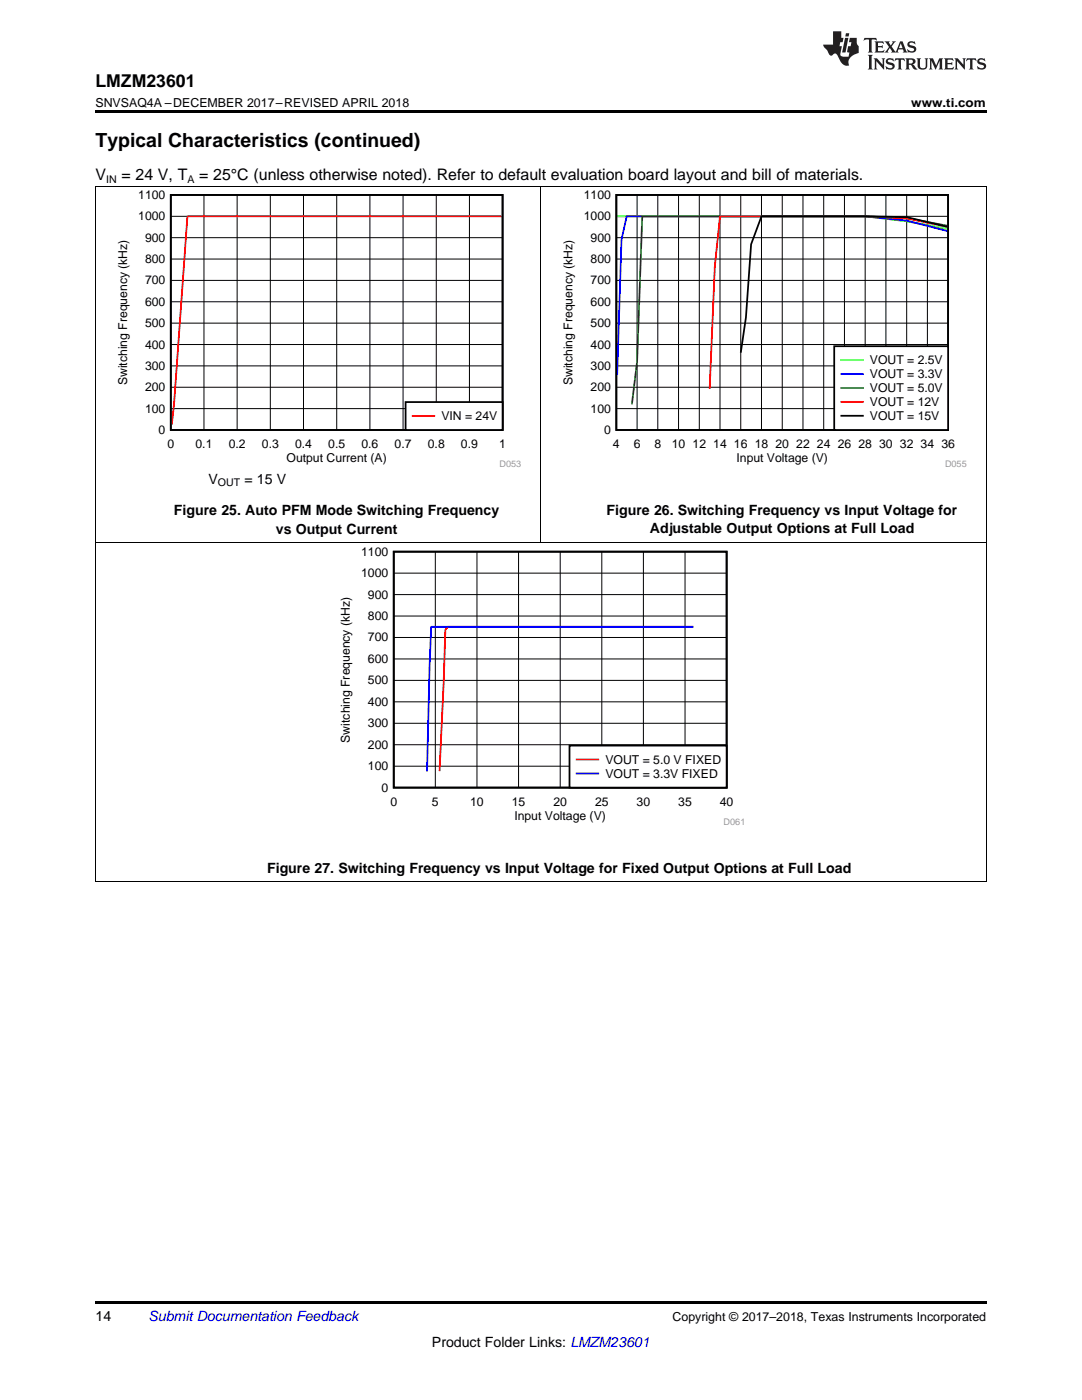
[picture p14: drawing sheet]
<svg xmlns="http://www.w3.org/2000/svg" width="216mm" height="279mm" viewBox="0 0 216 279" stroke-linecap="round" stroke-linejoin="round" font-family="sans-serif">
<defs><g id="words">
<text font-size="3.9" x="19" y="29.3">Typical Characteristics (continued)</text>
<text font-size="3.5" x="19" y="17.3">LMZM23601</text>
<g font-size="3.2">
<text x="19" y="36">V</text>
<text x="24.2" y="36">= 24 V, T</text>
<text x="39.8" y="36">= 25°C (unless otherwise noted). Refer to default evaluation board layout and bill of materials.</text>
</g>
<g font-size="2.8">
<text x="41.6" y="96.5">V</text>
<text x="48.8" y="96.5">= 15 V</text>
<text x="34.7" y="102.9">Figure 25. Auto PFM Mode Switching Frequency</text>
<text x="55.1" y="106.6">vs Output Current</text>
<text x="121" y="102.9">Figure 26. Switching Frequency vs Input Voltage for</text>
<text x="129.7" y="106.4">Adjustable Output Options at Full Load</text>
<text x="53.3" y="174.3">Figure 27. Switching Frequency vs Input Voltage for Fixed Output Options at Full Load</text>
<text x="19" y="263.6">14</text>
<text x="86.2" y="268.9">Product Folder Links: LMZM23601</text>
</g>
<text font-size="2.8" fill="#0000c8" x="29.6" y="263.6">Submit Documentation Feedback</text>
<g font-size="2.5">
<text x="19" y="21.4">SNVSAQ4A –DECEMBER 2017–REVISED APRIL 2018</text>
<text x="181.8" y="21.4">www.ti.com</text>
<text x="134.2" y="263.6">Copyright © 2017–2018, Texas Instruments Incorporated</text>
</g>
<g font-size="2.4">
<text x="27.6" y="39.7">1100</text>
<text x="116.5" y="39.7">1100</text>
<text x="27.6" y="44">1000</text>
<text x="116.5" y="44">1000</text>
<text x="28.9" y="52.5">800</text>
<text x="28.9" y="48.2">900</text>
<text x="117.8" y="52.5">800</text>
<text x="117.8" y="48.2">900</text>
<text x="28.9" y="56.8">700</text>
<text x="117.8" y="56.8">700</text>
<text x="28.9" y="65.3">500</text>
<text x="28.9" y="61">600</text>
<text x="117.8" y="65.3">500</text>
<text x="117.8" y="61">600</text>
<text x="28.9" y="69.6">400</text>
<text x="117.8" y="69.6">400</text>
<text x="25.4" y="76.9" transform="rotate(-90 25.4 76.9)">Switching Frequency (kHz)</text>
<text x="28.9" y="73.8">300</text>
<text x="114.3" y="76.9" transform="rotate(-90 114.3 76.9)">Switching Frequency (kHz)</text>
<text x="117.8" y="73.8">300</text>
<text x="173.6" y="72.7">VOUT = 2.5V</text>
<text x="173.6" y="75.5">VOUT = 3.3V</text>
<text x="28.9" y="82.3">100</text>
<text x="28.9" y="78.1">200</text>
<text x="88.1" y="83.9">VIN = 24V</text>
<text x="117.8" y="82.3">100</text>
<text x="117.8" y="78.1">200</text>
<text x="173.6" y="78.3">VOUT = 5.0V</text>
<text x="173.6" y="81.1">VOUT = 12V</text>
<text x="173.6" y="83.8">VOUT = 15V</text>
<text x="31.7" y="86.6">0</text>
<text x="33.4" y="89.4">0</text>
<text x="39" y="89.4">0.1</text>
<text x="45.6" y="89.4">0.2</text>
<text x="52.3" y="89.4">0.3</text>
<text x="58.9" y="89.4">0.4</text>
<text x="65.5" y="89.4">0.5</text>
<text x="72.1" y="89.4">0.6</text>
<text x="78.7" y="89.4">0.7</text>
<text x="85.4" y="89.4">0.8</text>
<text x="92" y="89.4">0.9</text>
<text x="99.6" y="89.4">1</text>
<text x="120.6" y="86.6">0</text>
<text x="122.3" y="89.4">4</text>
<text x="126.4" y="89.4">6</text>
<text x="130.6" y="89.4">8</text>
<text x="134" y="89.4">10</text>
<text x="138.2" y="89.4">12</text>
<text x="142.3" y="89.4">14</text>
<text x="146.5" y="89.4">16</text>
<text x="150.6" y="89.4">18</text>
<text x="154.7" y="89.4">20</text>
<text x="158.9" y="89.4">22</text>
<text x="163" y="89.4">24</text>
<text x="167.2" y="89.4">26</text>
<text x="171.3" y="89.4">28</text>
<text x="175.4" y="89.4">30</text>
<text x="179.6" y="89.4">32</text>
<text x="183.7" y="89.4">34 36</text>
<text x="57.2" y="92.2">Output Current (A)</text>
<text x="147" y="92.2">Input Voltage (V)</text>
<text x="72.1" y="110.9">1100</text>
<text x="72.1" y="115.2">1000</text>
<text x="73.4" y="119.5">900</text>
<text x="73.4" y="123.7">800</text>
<text x="73.4" y="128">700</text>
<text x="73.4" y="136.6">500</text>
<text x="73.4" y="132.3">600</text>
<text x="73.4" y="140.9">400</text>
<text x="69.8" y="148.2" transform="rotate(-90 69.8 148.2)">Switching Frequency (kHz)</text>
<text x="73.4" y="149.4">200</text>
<text x="73.4" y="145.1">300</text>
<text x="73.4" y="153.7">100</text>
<text x="120.8" y="152.4">VOUT = 5.0 V FIXED</text>
<text x="120.8" y="155.2">VOUT = 3.3V FIXED</text>
<text x="76.1" y="158">0</text>
<text x="77.9" y="160.8">0</text>
<text x="86.2" y="160.8">5</text>
<text x="93.8" y="160.8">10</text>
<text x="102.1" y="160.8">15</text>
<text x="110.4" y="160.8">20</text>
<text x="118.7" y="160.8">25</text>
<text x="127" y="160.8">30</text>
<text x="135.3" y="160.8">35</text>
<text x="143.6" y="160.8">40</text>
<text x="102.6" y="163.6">Input Voltage (V)</text>
</g>
<g font-size="2.1">
<text x="21.2" y="36.6">IN</text>
<text x="37.4" y="36.6">A</text>
<text x="43.5" y="97.1">OUT</text>
</g>
<g font-size="1.8" fill="#999">
<text x="99.7" y="93.2">D053</text>
<text x="188.6" y="93.2">D055</text>
<text x="144.4" y="164.6">D061</text>
</g>
</g></defs>
<path d="M19 259.7h177.8v.5h-177.8z" fill="#000"/>
<path d="M19.1 108.3v67.7M196.8 108.3v67.7M19 176h177.8" fill="none" stroke="#000" stroke-width=".2"/>
<path d="M67.5 109.1h80.9v55.6h-80.9z" fill-rule="evenodd" fill="#fff"/>
<path d="M78.6 110.1h66.4v47.1h-66.4z" fill="none" stroke="#000" stroke-width=".36"/>
<g fill="none" stroke="#000" stroke-width=".2">
<path d="M78.6 118.7h66.4M78.6 114.4h66.4M86.9 110.1v47.1M95.2 110.1v47.1M103.5 110.1v47.1M111.8 110.1v47.1M120.1 110.1v47.1M128.4 110.1v47.1M136.7 110.1v47.1M78.6 135.8h66.4M78.6 131.5h66.4M78.6 127.2h66.4"/>
<path d="M78.6 122.9h66.4M78.6 152.9h66.4M78.6 148.6h66.4M78.6 144.3h66.4M78.6 140.1h66.4"/>
</g>
<path d="M138.4 125.1h-49l-.5 .6-1.2 28.2" fill="none" stroke="#f00" stroke-width=".36"/>
<path d="M138.4 125.1h-52.4l-.8 28.9" fill="none" stroke="#00f" stroke-width=".36"/>
<path d="M113.6 148.8h31.4v8.4h-31.4z" fill-rule="evenodd" fill="#fff"/>
<path d="M113.6 148.8h31.4v8.4h-31.4z" fill="none" stroke="#000" stroke-width=".36"/>
<path d="M115.1 151.6h4.3" fill="none" stroke="#f00" stroke-width=".36"/>
<path d="M115.1 154.4h4.3" fill="none" stroke="#00f" stroke-width=".36"/>
<path d="M19.1 37.3v71M107.9 37.3v71M196.8 37.3v71M19 108.3h177.8" fill="none" stroke="#000" stroke-width=".2"/>
<path d="M23 37.9h81v55.4h-81z" fill-rule="evenodd" fill="#fff"/>
<path d="M34.1 38.9h66.2v46.9h-66.2z" fill="none" stroke="#000" stroke-width=".35"/>
<g fill="none" stroke="#000" stroke-width=".2">
<path d="M40.7 38.9v46.9M47.3 38.9v46.9M53.9 38.9v46.9M60.6 38.9v46.9M67.2 38.9v46.9M73.8 38.9v46.9M80.4 38.9v46.9M87.1 38.9v46.9M93.7 38.9v46.9M34.1 56h66.2M34.1 51.7h66.2M34.1 47.4h66.2"/>
<path d="M34.1 43.2h66.2M34.1 77.3h66.2M34.1 73h66.2M34.1 68.8h66.2M34.1 64.5h66.2M34.1 60.2h66.2M34.1 81.5h66.2"/>
</g>
<path d="M100.1 43.2h-62.7l-2.7 37.3-.5 4.3" fill="none" stroke="#f00" stroke-width=".35"/>
<path d="M80.9 80.2h19.4v5.6h-19.4z" fill-rule="evenodd" fill="#fff"/>
<path d="M80.9 80.2h19.4v5.6h-19.4z" fill="none" stroke="#000" stroke-width=".35"/>
<path d="M82.4 83h4.2" fill="none" stroke="#f00" stroke-width=".35"/>
<path d="M111.9 37.9h81v55.4h-81z" fill-rule="evenodd" fill="#fff"/>
<path d="M123 38.9h66.2v46.9h-66.2zM189 45.3l-8.1-2-8.3-.1h-20.7l-2 5.6-1.1 14.6-1 7" fill="none" stroke="#000" stroke-width=".35"/>
<g fill="none" stroke="#000" stroke-width=".2">
<path d="M127.1 38.9v46.9M131.3 38.9v46.9M135.4 38.9v46.9M139.5 38.9v46.9M143.7 38.9v46.9M147.8 38.9v46.9M151.9 38.9v46.9M156.1 38.9v46.9M160.2 38.9v46.9M164.4 38.9v46.9M168.5 38.9v46.9M172.6 38.9v46.9"/>
<path d="M176.8 38.9v46.9M180.9 38.9v46.9M185.1 38.9v46.9M123 56h66.2M123 51.7h66.2M123 47.4h66.2M123 43.2h66.2M123 77.3h66.2M123 73h66.2M123 68.8h66.2M123 64.5h66.2M123 60.2h66.2"/>
<path d="M123 81.5h66.2"/>
</g>
<path d="M123.1 43.2h49.5l8.3 1 8.1 1.5" fill="none" stroke="#0f0" stroke-width=".35"/>
<path d="M189 46.1l-8.1-2.1-8.3-.8h-47.6l-1 4.7-.9 26.9" fill="none" stroke="#00f" stroke-width=".35"/>
<path d="M189 45.1l-8.1-1.6-8.3-.3h-44.4l-1.1 29-1 8.5" fill="none" stroke="#008000" stroke-width=".35"/>
<path d="M189 45.3l-8.1-1.7-8.3-.4h-28.9l-1.1 10-1 24.4" fill="none" stroke="#f00" stroke-width=".35"/>
<path d="M166.5 69.1h22.7v16.7h-22.7z" fill-rule="evenodd" fill="#fff"/>
<path d="M166.5 69.1h22.7v16.7h-22.7zM167.9 83h4.3" fill="none" stroke="#000" stroke-width=".35"/>
<path d="M167.9 71.9h4.3" fill="none" stroke="#0f0" stroke-width=".35"/>
<path d="M167.9 74.6h4.3" fill="none" stroke="#00f" stroke-width=".35"/>
<path d="M167.9 77.4h4.3" fill="none" stroke="#008000" stroke-width=".35"/>
<path d="M167.9 80.2h4.3" fill="none" stroke="#f00" stroke-width=".35"/>
<path d="M19 37.2h177.8" fill="none" stroke="#000" stroke-width=".2"/>
<path d="M19 22h177.8v.5h-177.8z" fill="#000"/>
<g fill="#231f20">
<path d="M172.5 7.6l-.1 .5 .4-.2h.6v.1v2.1l-.2 .4h.9l-.2-.4v-2.1l.1-.1h.5l.5 .2-.2-.5zM174.5 8.3l.2 .3v1.5l-.2 .4h1.8l.2-.6a1.04 1.04 0 0 1-1.3 .2v-.7h.6l.3 .2v-.6l-.3 .2h-.6v-.6l.8-.1 .4 .3-.2-.5zM176.5 8.3l.9 1.1-.9 1.1h.8l-.2-.2 .4-.7 .5 .7-.2 .2h1.5l-.2-.2 .2-.4h.9l.1 .4-.2 .2h1l-.3-.3-.7-1.9h-.5l-.9 2-.8-1 .9-1h-.8l.1 .3-.4 .5-.3-.6 .1-.2zM179.7 8.6l.4 1h-.7zM181.3 8.4a.63 .63 0 0 0-.2 .7 .63 .63 0 0 0 .6 .4l.6 .2 .1 .2a.75 .75 0 0 1-.7 .4 .75 .75 0 0 1-.6-.5l.1 .7 .1-.1a1.11 1.11 0 0 0 1.5-.6 1.13 1.13 0 0 0-1.2-.8l-.1-.4a1.04 1.04 0 0 1 1.2 .2l-.2-.5-.2 .1-.4-.2zM173.2 10.9l.2 .4v2.2l-.2 .4h1l-.3-.4v-2.2l.3-.4zM174.3 11.6l.3 .4v1.5l-.3 .4h.8l-.2-.4v-1.3l1.5 1.7v-1.9l.2-.4h-.7l.2 .4v.9l-1.1-1.3zM177 11.8a.62 .62 0 0 0-.2 .7 .62 .62 0 0 0 .6 .4l.6 .1 .1 .3a.76 .76 0 0 1-.7 .3 .76 .76 0 0 1-.7-.4l.2 .7 .1-.1a1.11 1.11 0 0 0 1.5-.6 1.13 1.13 0 0 0-1.2-.8l-.1-.4a1.04 1.04 0 0 1 1.2 .2l-.2-.6-.2 .1-.5-.1zM178.7 11.6l-.2 .6a.61 .61 0 0 1 .8-.3v1.6l-.2 .4h.9l-.2-.4v-1.6a.63 .63 0 0 1 .7 .3l-.1-.6zM180.6 11.6l.3 .4v1.5l-.3 .4h1l-.2-.2-.1-.8 .6 .2a.76 .76 0 0 0 1.2 .7l-1-1a.58 .58 0 0 0 .6-.5 .58 .58 0 0 0-.5-.6zM181.4 11.9h.1a.45 .45 0 0 1 .5 .1 .45 .45 0 0 1 .1 .5l-.8 .2zM182.9 11.6l.2 .2a2.17 2.17 0 0 0 .3 1.9 .99 .99 0 0 0 1.6-.6v-1.1l.2-.4h-.7l.2 .2a1.92 1.92 0 0 1-.2 1.8 .6 .6 0 0 1-.9-.5v-1.1l.2-.4zM185.4 11.6l.2 .4v1.5l-.2 .4h.7l-.2-.4v-1.4l.8 1.8 .8-1.8v1.4l-.2 .4h.9l-.2-.4v-1.5l.2-.4h-.8l-.6 1.5-.6-1.5zM188.4 11.6l.2 .4v1.5l-.2 .4h1.8l.1-.6a1.04 1.04 0 0 1-1.2 .1v-.6h.5l.4 .2v-.6l-.4 .2h-.5v-.7h.8l.3 .3-.1-.6zM190.5 11.6l.2 .4v1.5l-.2 .4h.7l-.2-.4v-1.3l1.5 1.7v-1.9l.2-.4h-.7l.2 .4v.9l-1.1-1.3zM192.9 11.6l-.1 .6a.61 .61 0 0 1 .7-.3l.1 1.6-.3 .4h1l-.3-.4 .1-1.6a.63 .63 0 0 1 .7 .3l-.1-.6zM195.2 11.8a.62 .62 0 0 0-.2 .7 .62 .62 0 0 0 .6 .4l.6 .1 .1 .3a.76 .76 0 0 1-.7 .3 .76 .76 0 0 1-.6-.4l.1 .7 .1-.1a1.11 1.11 0 0 0 1.6-.6 1.13 1.13 0 0 0-1.3-.8l-.1-.4a1.04 1.04 0 0 1 1.2 .2l-.1-.6-.2 .1-.5-.1z"/>
<path d="M166.2 6.3v2.6h-1.9v.4l.8 .9a.91 .91 0 0 0 1 .8 .56 .56 0 0 1 .5-.3 .56 .56 0 0 1 .5 .3l.4 .8a1.53 1.53 0 0 0 1.9 1.2 1.54 1.54 0 0 1 1-2.1l.9-.3v-1.4a1.52 1.52 0 0 1-.4-1.6h-1.3l-.2 .8h.5l-.2 .8h-.5l-.1 1v.2l.4 .1-.2 .8a1.93 1.93 0 0 1-1.6-.3l.3-1.8h-.5l.2-.8h.4l.2-.8h-.4v-1.3zM168.6 7.6l-.6 2.9h.7l.6-2.9zM168.8 6.6l-.1 .7h.6l.2-.7z"/>
</g>
<use href="#words"/>
</svg>
